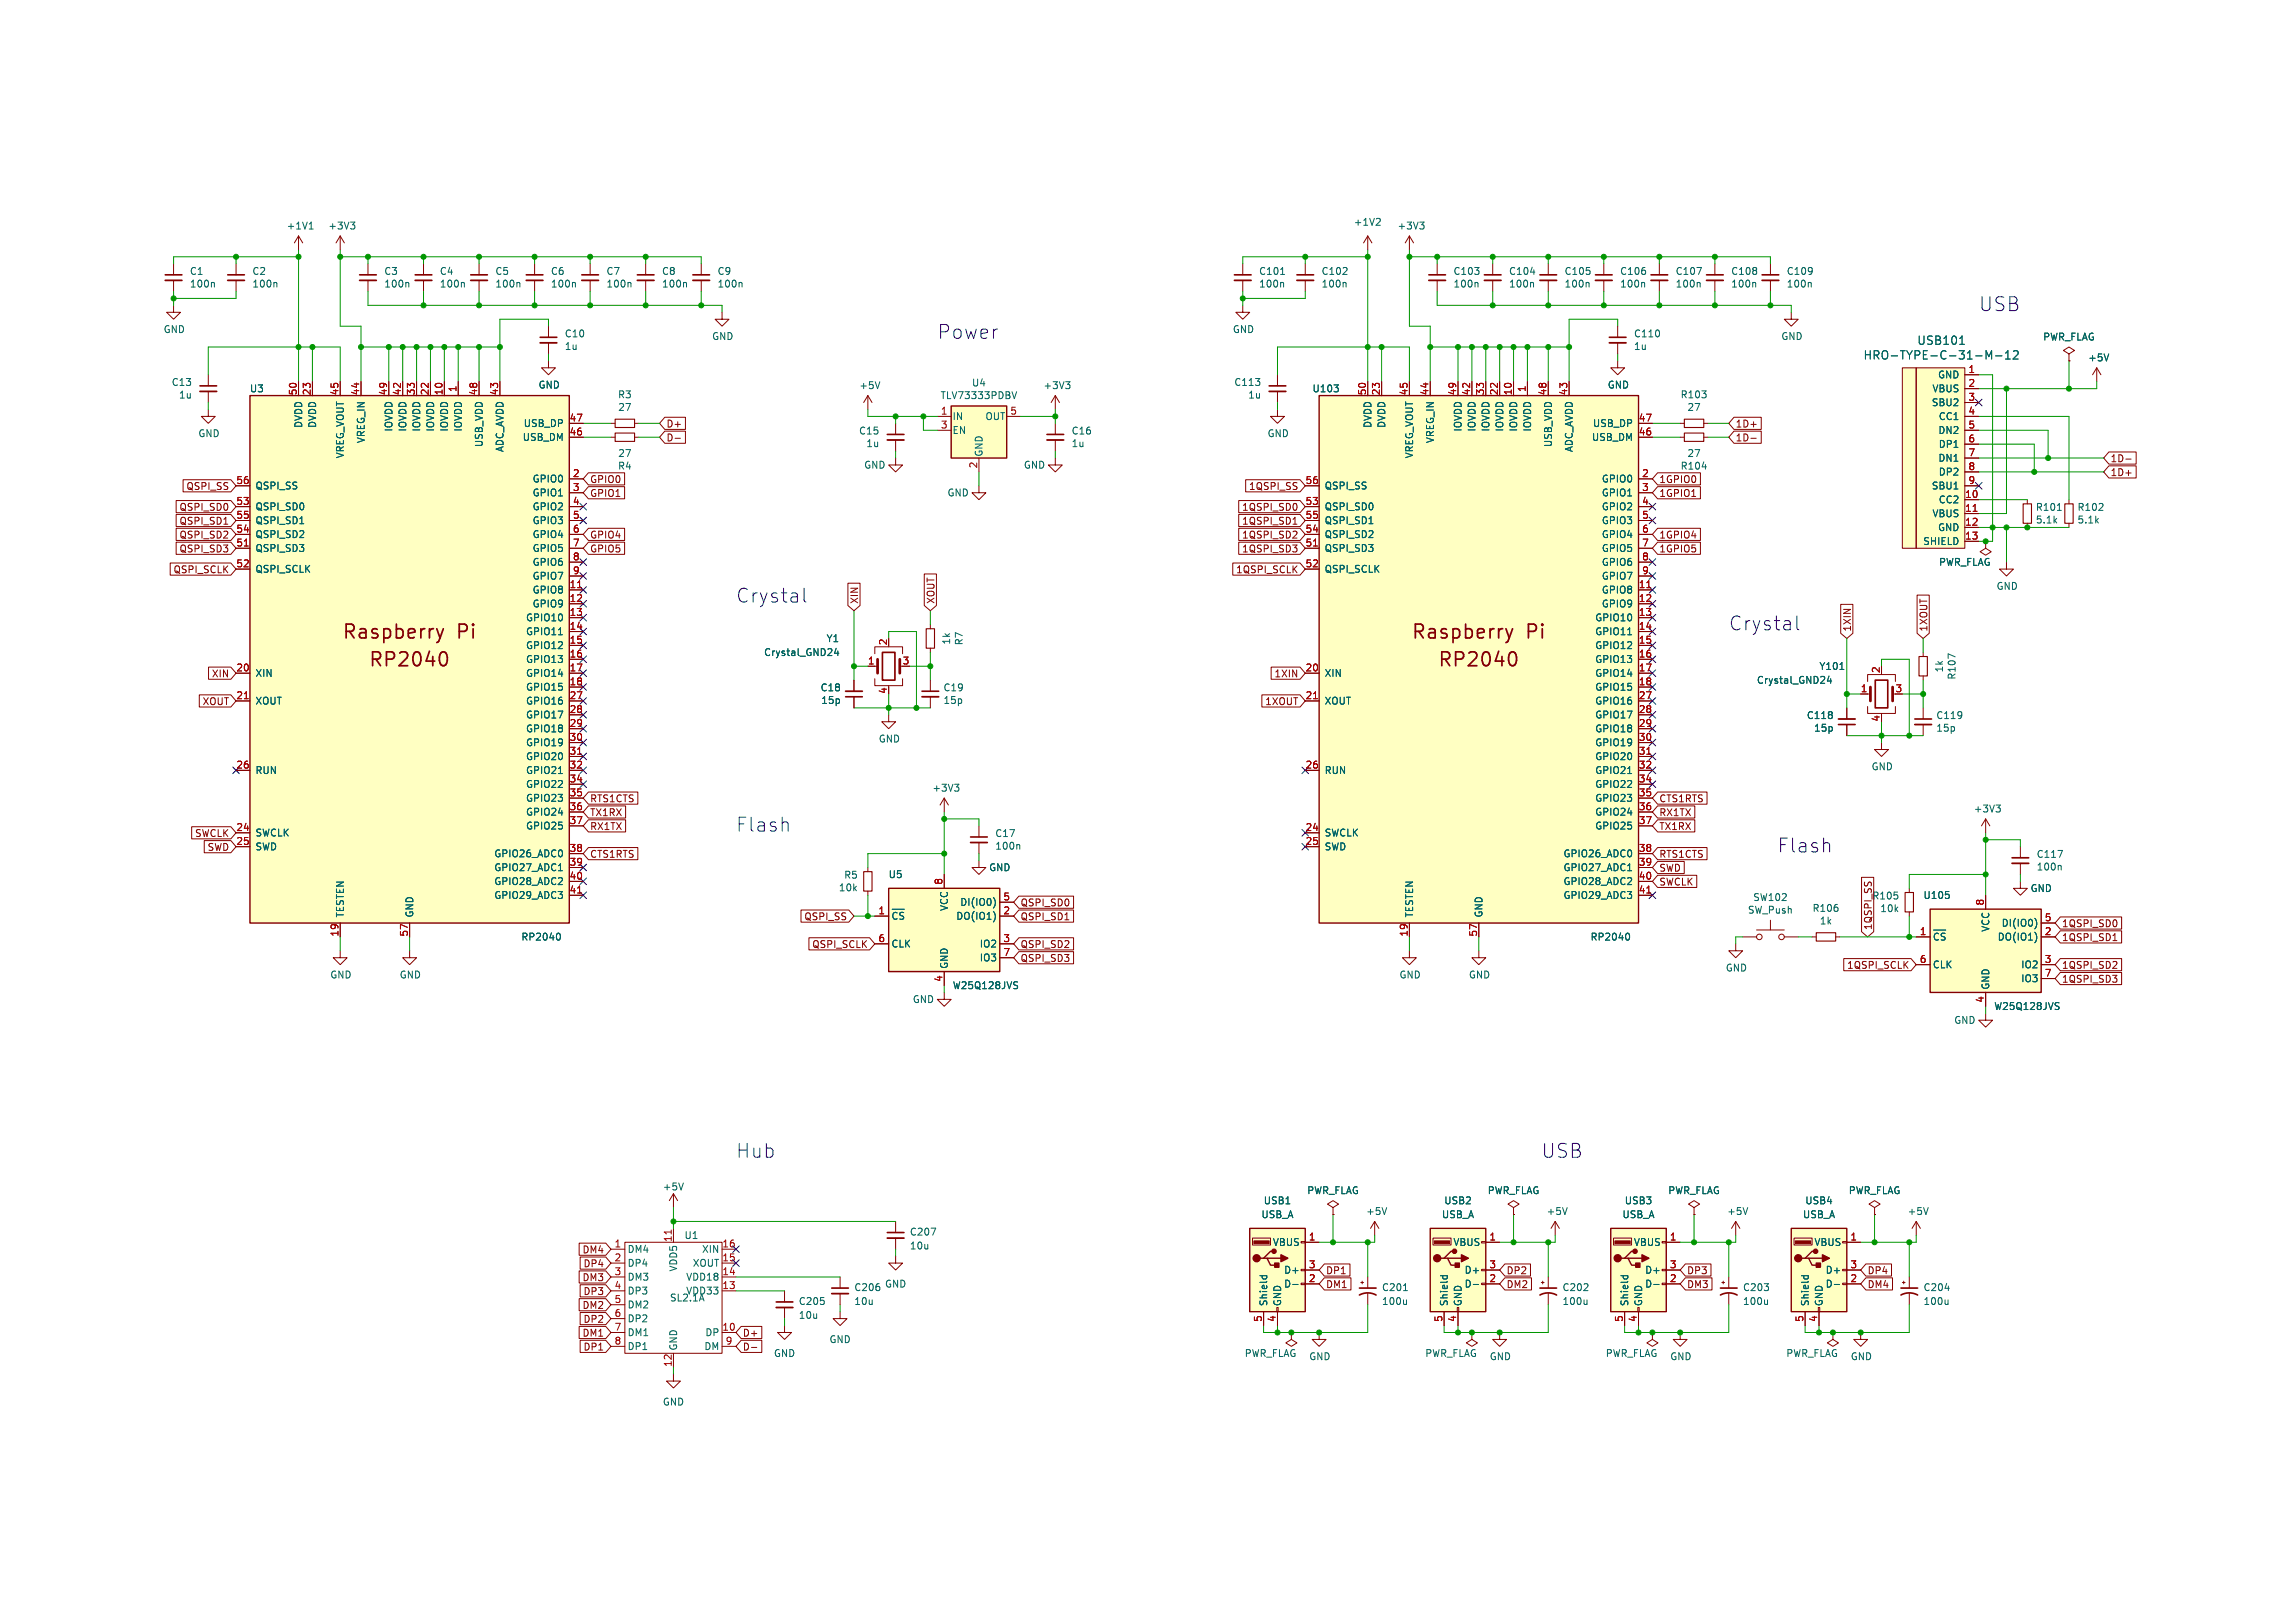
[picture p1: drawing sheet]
<svg xmlns="http://www.w3.org/2000/svg" width="420mm" height="297mm" viewBox="0 0 420 297" stroke-linecap="round" stroke-linejoin="round" font-family="sans-serif">
<defs><g id="words">
<g font-size="3.5" fill="#0000c2">
<text x="361.9" y="57.2">USB</text>
<text x="171.4" y="62.2">Power</text>
<text x="134.6" y="110.5">Crystal</text>
<text x="316.2" y="115.6">Crystal</text>
<text x="134.6" y="152.4">Flash</text>
<text x="325.1" y="156.2">Flash</text>
<text x="134.6" y="212.1">Hub</text>
<text x="281.9" y="212.1">USB</text>
</g>
<g font-size="3.5" fill="#840000">
<text x="62.6" y="117.2">Raspberry</text>
<text x="83.5" y="117.2">Pi</text>
<text x="258.2" y="117.2">Raspberry</text>
<text x="279.1" y="117.2">Pi</text>
<text x="67.4" y="122.3">RP2040</text>
<text x="263" y="122.3">RP2040</text>
</g>
<g font-size="2.1" fill="#006464">
<text x="340.8" y="66">HRO-TYPE-C-31-M-12</text>
<text x="350.7" y="63.3">USB101</text>
</g>
<g font-size="1.8" fill="#006464">
<text x="247.6" y="41.5">+1V2</text>
<text x="52.4" y="42.2">+1V1</text>
<text x="60" y="42.2">+3V3</text>
<text x="255.6" y="42.2">+3V3</text>
<text x="34.7" y="50.5">C1</text>
<text x="34.7" y="52.8">100n</text>
<text x="46.1" y="50.5">C2</text>
<text x="46.1" y="52.8">100n</text>
<text x="70.2" y="50.5">C3</text>
<text x="70.2" y="52.8">100n</text>
<text x="80.4" y="50.5">C4</text>
<text x="80.4" y="52.8">100n</text>
<text x="90.6" y="50.5">C5</text>
<text x="90.6" y="52.8">100n</text>
<text x="100.7" y="50.5">C6</text>
<text x="100.7" y="52.8">100n</text>
<text x="110.9" y="50.5">C7</text>
<text x="110.9" y="52.8">100n</text>
<text x="121" y="50.5">C8</text>
<text x="121" y="52.8">100n</text>
<text x="131.2" y="50.5">C9</text>
<text x="131.2" y="52.8">100n</text>
<text x="230.3" y="50.5">C101</text>
<text x="230.3" y="52.8">100n</text>
<text x="241.7" y="50.5">C102</text>
<text x="241.7" y="52.8">100n</text>
<text x="265.8" y="50.5">C103</text>
<text x="265.8" y="52.8">100n</text>
<text x="276" y="50.5">C104</text>
<text x="276" y="52.8">100n</text>
<text x="286.1" y="50.5">C105</text>
<text x="286.1" y="52.8">100n</text>
<text x="296.3" y="50.5">C106</text>
<text x="296.3" y="52.8">100n</text>
<text x="306.5" y="50.5">C107</text>
<text x="306.5" y="52.8">100n</text>
<text x="316.6" y="50.5">C108</text>
<text x="316.6" y="52.8">100n</text>
<text x="326.8" y="50.5">C109</text>
<text x="326.8" y="52.8">100n</text>
<text x="29.9" y="61.1">GND</text>
<text x="103.3" y="61.9">C10</text>
<text x="103.3" y="64.2">1u</text>
<text x="130.2" y="62.4">GND</text>
<text x="225.5" y="61.1">GND</text>
<text x="298.8" y="61.9">C110</text>
<text x="298.8" y="64.2">1u</text>
<text x="325.8" y="62.4">GND</text>
<text x="373.7" y="62.5">PWR_FLAG</text>
<text x="31.4" y="70.8">C13</text>
<text x="45.7" y="71.9">U3</text>
<text x="98.5" y="71.3">GND</text>
<text x="157.1" y="71.4">+5V</text>
<text x="177.7" y="70.9">U4</text>
<text x="190.8" y="71.4">+3V3</text>
<text x="225.7" y="70.8">C113</text>
<text x="240" y="71.9">U103</text>
<text x="294" y="71.3">GND</text>
<text x="353.4" y="71.9">VBUS</text>
<text x="354.4" y="69.4">GND</text>
<text x="381.9" y="66.3">+5V</text>
<text x="32.7" y="73.1">1u</text>
<text x="113" y="73">R3</text>
<text x="113" y="75.3">27</text>
<text x="172" y="73.2">TLV73333PDBV</text>
<text x="174.2" y="77">IN</text>
<text x="180.1" y="77">OUT</text>
<text x="228.3" y="73.1">1u</text>
<text x="307.4" y="73">R103</text>
<text x="308.6" y="75.3">27</text>
<text x="353.2" y="74.5">SBU2</text>
<text x="354.5" y="77">CC1</text>
<text x="36.2" y="80.1">GND</text>
<text x="55.4" y="78.4" transform="rotate(-90 55.4 78.4)">DVDD</text>
<text x="58" y="78.4" transform="rotate(-90 58 78.4)">DVDD</text>
<text x="63.1" y="84" transform="rotate(-90 63.1 84)">VREG_VOUT</text>
<text x="66.9" y="81.2" transform="rotate(-90 66.9 81.2)">VREG_IN</text>
<text x="71.9" y="79.1" transform="rotate(-90 71.9 79.1)">IOVDD</text>
<text x="74.5" y="79.1" transform="rotate(-90 74.5 79.1)">IOVDD</text>
<text x="77" y="79.1" transform="rotate(-90 77 79.1)">IOVDD</text>
<text x="79.6" y="79.1" transform="rotate(-90 79.6 79.1)">IOVDD</text>
<text x="82.1" y="79.1" transform="rotate(-90 82.1 79.1)">IOVDD</text>
<text x="84.6" y="79.1" transform="rotate(-90 84.6 79.1)">IOVDD</text>
<text x="88.5" y="81.9" transform="rotate(-90 88.5 81.9)">USB_VDD</text>
<text x="92.3" y="82.8" transform="rotate(-90 92.3 82.8)">ADC_AVDD</text>
<text x="95.5" y="80.8">USB_DM</text>
<text x="95.7" y="78.3">USB_DP</text>
<text x="113" y="83.8">27</text>
<text x="157.1" y="79.7">C15</text>
<text x="158.4" y="82">1u</text>
<text x="174.2" y="79.6">EN</text>
<text x="179.9" y="83.6" transform="rotate(-90 179.9 83.6)">GND</text>
<text x="196" y="79.7">C16</text>
<text x="196" y="82">1u</text>
<text x="231.8" y="80.1">GND</text>
<text x="251" y="78.4" transform="rotate(-90 251 78.4)">DVDD</text>
<text x="253.6" y="78.4" transform="rotate(-90 253.6 78.4)">DVDD</text>
<text x="258.6" y="84" transform="rotate(-90 258.6 84)">VREG_VOUT</text>
<text x="262.4" y="81.2" transform="rotate(-90 262.4 81.2)">VREG_IN</text>
<text x="267.5" y="79.1" transform="rotate(-90 267.5 79.1)">IOVDD</text>
<text x="270.1" y="79.1" transform="rotate(-90 270.1 79.1)">IOVDD</text>
<text x="272.6" y="79.1" transform="rotate(-90 272.6 79.1)">IOVDD</text>
<text x="275.1" y="79.1" transform="rotate(-90 275.1 79.1)">IOVDD</text>
<text x="277.7" y="79.1" transform="rotate(-90 277.7 79.1)">IOVDD</text>
<text x="280.2" y="79.1" transform="rotate(-90 280.2 79.1)">IOVDD</text>
<text x="284" y="81.9" transform="rotate(-90 284 81.9)">USB_VDD</text>
<text x="287.8" y="82.8" transform="rotate(-90 287.8 82.8)">ADC_AVDD</text>
<text x="291.1" y="80.8">USB_DM</text>
<text x="291.3" y="78.3">USB_DP</text>
<text x="308.6" y="83.8">27</text>
<text x="354.5" y="79.6">DN2</text>
<text x="354.5" y="82.1">DP1</text>
<text x="46.7" y="89.7">QSPI_SS</text>
<text x="97.3" y="88.5">GPIO0</text>
<text x="113" y="86.1">R4</text>
<text x="158" y="85.9">GND</text>
<text x="187.2" y="85.9">GND</text>
<text x="242.3" y="89.7">QSPI_SS</text>
<text x="292.9" y="88.5">GPIO0</text>
<text x="307.4" y="86.1">R104</text>
<text x="353.2" y="89.7">SBU1</text>
<text x="354.5" y="84.6">DN1</text>
<text x="354.5" y="87.2">DP2</text>
<text x="46.7" y="93.5">QSPI_SD0</text>
<text x="97.3" y="91">GPIO1</text>
<text x="97.3" y="93.5">GPIO2</text>
<text x="173.3" y="91">GND</text>
<text x="242.3" y="93.5">QSPI_SD0</text>
<text x="292.9" y="91">GPIO1</text>
<text x="292.9" y="93.5">GPIO2</text>
<text x="353.4" y="94.8">VBUS</text>
<text x="354.5" y="92.3">CC2</text>
<text x="372.3" y="93.6">R101</text>
<text x="372.3" y="95.9">5.1k</text>
<text x="380" y="93.6">R102</text>
<text x="380" y="95.9">5.1k</text>
<text x="46.7" y="101.2">QSPI_SD3</text>
<text x="46.7" y="98.6">QSPI_SD2</text>
<text x="46.7" y="96.1">QSPI_SD1</text>
<text x="97.3" y="96.1">GPIO3</text>
<text x="97.3" y="98.6">GPIO4</text>
<text x="97.3" y="101.2">GPIO5</text>
<text x="242.3" y="101.2">QSPI_SD3</text>
<text x="242.3" y="98.6">QSPI_SD2</text>
<text x="242.3" y="96.1">QSPI_SD1</text>
<text x="292.9" y="96.1">GPIO3</text>
<text x="292.9" y="98.6">GPIO4</text>
<text x="292.9" y="101.2">GPIO5</text>
<text x="351.7" y="99.9">SHIELD</text>
<text x="354.4" y="97.3">GND</text>
<text x="46.7" y="105">QSPI_SCLK</text>
<text x="97.3" y="103.7">GPIO6</text>
<text x="97.3" y="106.2">GPIO7</text>
<text x="242.3" y="105">QSPI_SCLK</text>
<text x="292.9" y="103.7">GPIO6</text>
<text x="292.9" y="106.2">GPIO7</text>
<text x="354.6" y="103.7">PWR_FLAG</text>
<text x="96.1" y="113.9">GPIO10</text>
<text x="97.3" y="108.8">GPIO8</text>
<text x="97.3" y="111.3">GPIO9</text>
<text x="291.7" y="113.9">GPIO10</text>
<text x="292.9" y="108.8">GPIO8</text>
<text x="292.9" y="111.3">GPIO9</text>
<text x="365.2" y="108.1">GND</text>
<text x="96.1" y="116.4">GPIO11</text>
<text x="96.1" y="118.9">GPIO12</text>
<text x="151.1" y="117.7">Y1</text>
<text x="174" y="118" transform="rotate(-90 174 118)">1k</text>
<text x="176.3" y="118.1" transform="rotate(-90 176.3 118.1)">R7</text>
<text x="291.7" y="116.4">GPIO11</text>
<text x="291.7" y="118.9">GPIO12</text>
<text x="46.7" y="124">XIN</text>
<text x="96.1" y="121.5">GPIO13</text>
<text x="96.1" y="124">GPIO14</text>
<text x="139.7" y="120.2">Crystal_GND24</text>
<text x="242.3" y="124">XIN</text>
<text x="291.7" y="121.5">GPIO13</text>
<text x="291.7" y="124">GPIO14</text>
<text x="321.3" y="125.3">Crystal_GND24</text>
<text x="332.7" y="122.7">Y101</text>
<text x="355.6" y="123.1" transform="rotate(-90 355.6 123.1)">1k</text>
<text x="357.9" y="124.4" transform="rotate(-90 357.9 124.4)">R107</text>
<text x="46.7" y="129.1">XOUT</text>
<text x="96.1" y="126.6">GPIO15</text>
<text x="96.1" y="129.1">GPIO16</text>
<text x="96.1" y="131.6">GPIO17</text>
<text x="150" y="126.7">C18</text>
<text x="150.2" y="129">15p</text>
<text x="172.5" y="126.7">C19</text>
<text x="172.5" y="129">15p</text>
<text x="242.3" y="129.1">XOUT</text>
<text x="291.7" y="126.6">GPIO15</text>
<text x="291.7" y="129.1">GPIO16</text>
<text x="291.7" y="131.6">GPIO17</text>
<text x="330.4" y="131.7">C118</text>
<text x="354.1" y="131.7">C119</text>
<text x="96.1" y="134.2">GPIO18</text>
<text x="96.1" y="136.7">GPIO19</text>
<text x="160.7" y="136">GND</text>
<text x="291.7" y="134.2">GPIO18</text>
<text x="291.7" y="136.7">GPIO19</text>
<text x="331.8" y="134">15p</text>
<text x="354.1" y="134">15p</text>
<text x="46.7" y="141.8">RUN</text>
<text x="96.1" y="139.3">GPIO20</text>
<text x="96.1" y="141.8">GPIO21</text>
<text x="242.3" y="141.8">RUN</text>
<text x="291.7" y="139.3">GPIO20</text>
<text x="291.7" y="141.8">GPIO21</text>
<text x="342.3" y="141.1">GND</text>
<text x="96.1" y="144.3">GPIO22</text>
<text x="96.1" y="146.9">GPIO23</text>
<text x="96.1" y="149.4">GPIO24</text>
<text x="170.5" y="145">+3V3</text>
<text x="291.7" y="144.3">GPIO22</text>
<text x="291.7" y="146.9">GPIO23</text>
<text x="291.7" y="149.4">GPIO24</text>
<text x="361" y="148.8">+3V3</text>
<text x="46.7" y="153.2">SWCLK</text>
<text x="46.7" y="155.8">SWD</text>
<text x="96.1" y="152">GPIO25</text>
<text x="182" y="153.3">C17</text>
<text x="182" y="155.6">100n</text>
<text x="242.3" y="153.2">SWCLK</text>
<text x="242.3" y="155.8">SWD</text>
<text x="291.7" y="152">GPIO25</text>
<text x="90.3" y="157">GPIO26_ADC0</text>
<text x="90.3" y="159.6">GPIO27_ADC1</text>
<text x="154.4" y="160.9">R5</text>
<text x="162.5" y="160.8">U5</text>
<text x="180.9" y="159.6">GND</text>
<text x="285.9" y="157">GPIO26_ADC0</text>
<text x="285.9" y="159.6">GPIO27_ADC1</text>
<text x="372.5" y="157.1">C117</text>
<text x="372.5" y="159.4">100n</text>
<text x="63.1" y="167.9" transform="rotate(-90 63.1 167.9)">TESTEN</text>
<text x="75.8" y="167.9" transform="rotate(-90 75.8 167.9)">GND</text>
<text x="90.3" y="162.1">GPIO28_ADC2</text>
<text x="90.3" y="164.7">GPIO29_ADC3</text>
<text x="153.4" y="163.3">10k</text>
<text x="173.5" y="166.8" transform="rotate(-90 173.5 166.8)">VCC</text>
<text x="175.5" y="165.9">DI(IO0)</text>
<text x="258.6" y="167.9" transform="rotate(-90 258.6 167.9)">TESTEN</text>
<text x="271.3" y="167.9" transform="rotate(-90 271.3 167.9)">GND</text>
<text x="285.9" y="162.1">GPIO28_ADC2</text>
<text x="285.9" y="164.7">GPIO29_ADC3</text>
<text x="319.7" y="167.3">SW_Push</text>
<text x="320.6" y="165">SW102</text>
<text x="331.5" y="167">R106</text>
<text x="343.9" y="167.1">10k</text>
<text x="351.8" y="164.7">U105</text>
<text x="371.4" y="163.4">GND</text>
<text x="95.3" y="172.3">RP2040</text>
<text x="163.1" y="169.1">~{CS}</text>
<text x="163.1" y="173.5">CLK</text>
<text x="174.8" y="168.5">DO(IO1)</text>
<text x="179.1" y="173.5">IO2</text>
<text x="290.9" y="172.3">RP2040</text>
<text x="332.8" y="169.3">1k</text>
<text x="353.6" y="172.9">~{CS}</text>
<text x="364" y="170.6" transform="rotate(-90 364 170.6)">VCC</text>
<text x="365.3" y="172.3">DO(IO1)</text>
<text x="366" y="169.7">DI(IO0)</text>
<text x="60.4" y="179.2">GND</text>
<text x="73.1" y="179.2">GND</text>
<text x="173.5" y="177.3" transform="rotate(-90 173.5 177.3)">GND</text>
<text x="179.1" y="176.1">IO3</text>
<text x="255.9" y="179.2">GND</text>
<text x="268.6" y="179.2">GND</text>
<text x="315.6" y="177.9">GND</text>
<text x="353.6" y="177.4">CLK</text>
<text x="369.6" y="177.4">IO2</text>
<text x="369.6" y="179.9">IO3</text>
<text x="166.9" y="183.7">GND</text>
<text x="174.2" y="181.2">W25Q128JVS</text>
<text x="364" y="181.1" transform="rotate(-90 364 181.1)">GND</text>
<text x="364.7" y="185">W25Q128JVS</text>
<text x="357.4" y="187.5">GND</text>
<text x="121.2" y="218">+5V</text>
<text x="231.1" y="220.5">USB1</text>
<text x="239.1" y="218.7">PWR_FLAG</text>
<text x="264.1" y="220.5">USB2</text>
<text x="272.1" y="218.7">PWR_FLAG</text>
<text x="297.1" y="220.5">USB3</text>
<text x="305.1" y="218.7">PWR_FLAG</text>
<text x="330.2" y="220.5">USB4</text>
<text x="338.1" y="218.7">PWR_FLAG</text>
<text x="125.2" y="226.9">U1</text>
<text x="166.4" y="226.3">C207</text>
<text x="230.7" y="223.1">USB_A</text>
<text x="249.8" y="222.5">+5V</text>
<text x="263.7" y="223.1">USB_A</text>
<text x="282.9" y="222.5">+5V</text>
<text x="296.7" y="223.1">USB_A</text>
<text x="315.9" y="222.5">+5V</text>
<text x="329.7" y="223.1">USB_A</text>
<text x="348.9" y="222.5">+5V</text>
<text x="114.8" y="229.4">DM4</text>
<text x="114.8" y="232">DP4</text>
<text x="124" y="232.8" transform="rotate(-90 124 232.8)">VDD5</text>
<text x="126.6" y="232">XOUT</text>
<text x="128.3" y="229.4">XIN</text>
<text x="166.4" y="228.8">10u</text>
<text x="232.7" y="228.2">VBUS</text>
<text x="234.8" y="233.2">D+</text>
<text x="265.7" y="228.2">VBUS</text>
<text x="267.8" y="233.2">D+</text>
<text x="298.8" y="228.2">VBUS</text>
<text x="300.8" y="233.2">D+</text>
<text x="331.8" y="228.2">VBUS</text>
<text x="333.8" y="233.2">D+</text>
<text x="114.8" y="234.5">DM3</text>
<text x="114.8" y="237">DP3</text>
<text x="114.8" y="239.6">DM2</text>
<text x="122.5" y="238.3">SL2.1A</text>
<text x="125.4" y="237">VDD33</text>
<text x="125.4" y="234.5">VDD18</text>
<text x="146.1" y="239">C205</text>
<text x="156.2" y="236.4">C206</text>
<text x="156.2" y="239">10u</text>
<text x="161.8" y="235.8">GND</text>
<text x="232" y="239" transform="rotate(-90 232 239)">Shield</text>
<text x="234.5" y="239" transform="rotate(-90 234.5 239)">GND</text>
<text x="234.8" y="235.8">D-</text>
<text x="252.7" y="236.4">C201</text>
<text x="252.7" y="239">100u</text>
<text x="265" y="239" transform="rotate(-90 265 239)">Shield</text>
<text x="267.5" y="239" transform="rotate(-90 267.5 239)">GND</text>
<text x="267.8" y="235.8">D-</text>
<text x="285.8" y="236.4">C202</text>
<text x="285.8" y="239">100u</text>
<text x="298" y="239" transform="rotate(-90 298 239)">Shield</text>
<text x="300.5" y="239" transform="rotate(-90 300.5 239)">GND</text>
<text x="300.8" y="235.8">D-</text>
<text x="318.8" y="236.4">C203</text>
<text x="318.8" y="239">100u</text>
<text x="331" y="239" transform="rotate(-90 331 239)">Shield</text>
<text x="333.6" y="239" transform="rotate(-90 333.6 239)">GND</text>
<text x="333.8" y="235.8">D-</text>
<text x="351.8" y="236.4">C204</text>
<text x="351.8" y="239">100u</text>
<text x="114.8" y="242.1">DP2</text>
<text x="114.8" y="244.7">DM1</text>
<text x="128.9" y="244.7">DP</text>
<text x="146.1" y="241.5">10u</text>
<text x="151.7" y="245.9">GND</text>
<text x="114.8" y="247.2">DP1</text>
<text x="124" y="247.1" transform="rotate(-90 124 247.1)">GND</text>
<text x="128.7" y="247.2">DM</text>
<text x="141.5" y="248.5">GND</text>
<text x="227.6" y="248.5">PWR_FLAG</text>
<text x="239.4" y="249.1">GND</text>
<text x="260.6" y="248.5">PWR_FLAG</text>
<text x="272.4" y="249.1">GND</text>
<text x="293.7" y="248.5">PWR_FLAG</text>
<text x="305.5" y="249.1">GND</text>
<text x="326.7" y="248.5">PWR_FLAG</text>
<text x="338.5" y="249.1">GND</text>
<text x="121.2" y="257.4">GND</text>
</g>
<g font-size="1.8" fill="#a90000">
<text x="83.6" y="71.8" transform="rotate(-90 83.6 71.8)">1</text>
<text x="279.1" y="71.8" transform="rotate(-90 279.1 71.8)">1</text>
<text x="360" y="68.3">1</text>
<text x="360" y="70.9">2</text>
<text x="54.4" y="72.4" transform="rotate(-90 54.4 72.4)">50</text>
<text x="56.9" y="72.4" transform="rotate(-90 56.9 72.4)">23</text>
<text x="62" y="72.4" transform="rotate(-90 62 72.4)">45</text>
<text x="65.8" y="72.4" transform="rotate(-90 65.8 72.4)">44</text>
<text x="70.9" y="72.4" transform="rotate(-90 70.9 72.4)">49</text>
<text x="73.4" y="72.4" transform="rotate(-90 73.4 72.4)">42</text>
<text x="75.9" y="72.4" transform="rotate(-90 75.9 72.4)">33</text>
<text x="78.5" y="72.4" transform="rotate(-90 78.5 72.4)">22</text>
<text x="81" y="72.4" transform="rotate(-90 81 72.4)">10</text>
<text x="87.4" y="72.4" transform="rotate(-90 87.4 72.4)">48</text>
<text x="91.2" y="72.4" transform="rotate(-90 91.2 72.4)">43</text>
<text x="104.1" y="77.2">47</text>
<text x="172.1" y="75.9">1</text>
<text x="184.8" y="75.9">5</text>
<text x="249.9" y="72.4" transform="rotate(-90 249.9 72.4)">50</text>
<text x="252.5" y="72.4" transform="rotate(-90 252.5 72.4)">23</text>
<text x="257.6" y="72.4" transform="rotate(-90 257.6 72.4)">45</text>
<text x="261.4" y="72.4" transform="rotate(-90 261.4 72.4)">44</text>
<text x="266.4" y="72.4" transform="rotate(-90 266.4 72.4)">49</text>
<text x="269" y="72.4" transform="rotate(-90 269 72.4)">42</text>
<text x="271.5" y="72.4" transform="rotate(-90 271.5 72.4)">33</text>
<text x="274.1" y="72.4" transform="rotate(-90 274.1 72.4)">22</text>
<text x="276.6" y="72.4" transform="rotate(-90 276.6 72.4)">10</text>
<text x="283" y="72.4" transform="rotate(-90 283 72.4)">48</text>
<text x="286.8" y="72.4" transform="rotate(-90 286.8 72.4)">43</text>
<text x="299.7" y="77.2">47</text>
<text x="360" y="73.4">3</text>
<text x="360" y="75.9">4</text>
<text x="104.1" y="79.8">46</text>
<text x="172.1" y="78.5">3</text>
<text x="299.7" y="79.8">46</text>
<text x="360" y="78.5">5</text>
<text x="360" y="81">6</text>
<text x="360" y="83.6">7</text>
<text x="43.2" y="88.6">56</text>
<text x="104.7" y="87.4">2</text>
<text x="104.7" y="89.9">3</text>
<text x="178.8" y="85.8" transform="rotate(-90 178.8 85.8)">2</text>
<text x="238.8" y="88.6">56</text>
<text x="300.3" y="87.4">2</text>
<text x="300.3" y="89.9">3</text>
<text x="360" y="86.1">8</text>
<text x="360" y="88.6">9</text>
<text x="43.2" y="92.5">53</text>
<text x="43.2" y="95">55</text>
<text x="104.7" y="92.5">4</text>
<text x="104.7" y="95">5</text>
<text x="238.8" y="92.5">53</text>
<text x="238.8" y="95">55</text>
<text x="300.3" y="92.5">4</text>
<text x="300.3" y="95">5</text>
<text x="359.4" y="91.2">10</text>
<text x="359.4" y="93.7">11</text>
<text x="43.2" y="100.1">51</text>
<text x="43.2" y="97.5">54</text>
<text x="104.7" y="97.5">6</text>
<text x="104.7" y="100.1">7</text>
<text x="238.8" y="100.1">51</text>
<text x="238.8" y="97.5">54</text>
<text x="300.3" y="97.5">6</text>
<text x="300.3" y="100.1">7</text>
<text x="359.4" y="96.3">12</text>
<text x="359.4" y="98.8">13</text>
<text x="43.2" y="103.9">52</text>
<text x="104.1" y="107.7">11</text>
<text x="104.7" y="102.6">8</text>
<text x="104.7" y="105.2">9</text>
<text x="238.8" y="103.9">52</text>
<text x="299.7" y="107.7">11</text>
<text x="300.3" y="102.6">8</text>
<text x="300.3" y="105.2">9</text>
<text x="104.1" y="110.2">12</text>
<text x="104.1" y="112.8">13</text>
<text x="299.7" y="110.2">12</text>
<text x="299.7" y="112.8">13</text>
<text x="104.1" y="115.3">14</text>
<text x="104.1" y="117.9">15</text>
<text x="162.3" y="118.1" transform="rotate(-90 162.3 118.1)">2</text>
<text x="299.7" y="115.3">14</text>
<text x="299.7" y="117.9">15</text>
<text x="43.2" y="122.9">20</text>
<text x="104.1" y="120.4">16</text>
<text x="104.1" y="122.9">17</text>
<text x="104.1" y="125.5">18</text>
<text x="158.7" y="121.7">1</text>
<text x="165.1" y="121.7">3</text>
<text x="238.8" y="122.9">20</text>
<text x="299.7" y="120.4">16</text>
<text x="299.7" y="122.9">17</text>
<text x="299.7" y="125.5">18</text>
<text x="343.9" y="123.2" transform="rotate(-90 343.9 123.2)">2</text>
<text x="43.2" y="128">21</text>
<text x="104.1" y="128">27</text>
<text x="104.1" y="130.6">28</text>
<text x="162.3" y="127" transform="rotate(-90 162.3 127)">4</text>
<text x="238.8" y="128">21</text>
<text x="299.7" y="128">27</text>
<text x="299.7" y="130.6">28</text>
<text x="340.3" y="126.7">1</text>
<text x="346.7" y="126.7">3</text>
<text x="104.1" y="133.1">29</text>
<text x="104.1" y="135.6">30</text>
<text x="299.7" y="133.1">29</text>
<text x="299.7" y="135.6">30</text>
<text x="343.9" y="132.1" transform="rotate(-90 343.9 132.1)">4</text>
<text x="43.2" y="140.7">26</text>
<text x="104.1" y="138.2">31</text>
<text x="104.1" y="140.7">32</text>
<text x="104.1" y="143.3">34</text>
<text x="238.8" y="140.7">26</text>
<text x="299.7" y="138.2">31</text>
<text x="299.7" y="140.7">32</text>
<text x="299.7" y="143.3">34</text>
<text x="104.1" y="145.8">35</text>
<text x="104.1" y="148.3">36</text>
<text x="299.7" y="145.8">35</text>
<text x="299.7" y="148.3">36</text>
<text x="43.2" y="152.1">24</text>
<text x="43.2" y="154.7">25</text>
<text x="104.1" y="150.9">37</text>
<text x="104.1" y="156">38</text>
<text x="238.8" y="152.1">24</text>
<text x="238.8" y="154.7">25</text>
<text x="299.7" y="150.9">37</text>
<text x="299.7" y="156">38</text>
<text x="104.1" y="158.5">39</text>
<text x="104.1" y="161">40</text>
<text x="172.5" y="162" transform="rotate(-90 172.5 162)">8</text>
<text x="299.7" y="158.5">39</text>
<text x="299.7" y="161">40</text>
<text x="104.1" y="163.6">41</text>
<text x="160.6" y="167.4">1</text>
<text x="183.5" y="167.4">2</text>
<text x="183.5" y="164.8">5</text>
<text x="299.7" y="163.6">41</text>
<text x="363" y="165.8" transform="rotate(-90 363 165.8)">8</text>
<text x="62" y="171.5" transform="rotate(-90 62 171.5)">19</text>
<text x="74.7" y="171.5" transform="rotate(-90 74.7 171.5)">57</text>
<text x="160.6" y="172.5">6</text>
<text x="183.5" y="172.5">3</text>
<text x="257.6" y="171.5" transform="rotate(-90 257.6 171.5)">19</text>
<text x="270.3" y="171.5" transform="rotate(-90 270.3 171.5)">57</text>
<text x="351.1" y="171.2">1</text>
<text x="374" y="171.2">2</text>
<text x="374" y="168.7">5</text>
<text x="172.5" y="179.7" transform="rotate(-90 172.5 179.7)">4</text>
<text x="183.5" y="175">7</text>
<text x="351.1" y="176.3">6</text>
<text x="374" y="176.3">3</text>
<text x="374" y="178.8">7</text>
<text x="363" y="183.5" transform="rotate(-90 363 183.5)">4</text>
<text x="122.9" y="227.3" transform="rotate(-90 122.9 227.3)">11</text>
<text x="239.4" y="227.1">1</text>
<text x="272.4" y="227.1">1</text>
<text x="305.4" y="227.1">1</text>
<text x="338.4" y="227.1">1</text>
<text x="112.4" y="228.3">1</text>
<text x="112.4" y="230.9">2</text>
<text x="112.4" y="233.4">3</text>
<text x="132.1" y="233.4">14</text>
<text x="132.1" y="230.9">15</text>
<text x="132.1" y="228.3">16</text>
<text x="239.4" y="232.2">3</text>
<text x="272.4" y="232.2">3</text>
<text x="305.4" y="232.2">3</text>
<text x="338.4" y="232.2">3</text>
<text x="112.4" y="236">4</text>
<text x="112.4" y="238.5">5</text>
<text x="132.1" y="236">13</text>
<text x="239.4" y="234.7">2</text>
<text x="272.4" y="234.7">2</text>
<text x="305.4" y="234.7">2</text>
<text x="338.4" y="234.7">2</text>
<text x="112.4" y="241">6</text>
<text x="112.4" y="243.6">7</text>
<text x="132.1" y="243.6">10</text>
<text x="230.9" y="242" transform="rotate(-90 230.9 242)">5</text>
<text x="233.4" y="242" transform="rotate(-90 233.4 242)">4</text>
<text x="263.9" y="242" transform="rotate(-90 263.9 242)">5</text>
<text x="266.4" y="242" transform="rotate(-90 266.4 242)">4</text>
<text x="296.9" y="242" transform="rotate(-90 296.9 242)">5</text>
<text x="299.5" y="242" transform="rotate(-90 299.5 242)">4</text>
<text x="329.9" y="242" transform="rotate(-90 329.9 242)">5</text>
<text x="332.5" y="242" transform="rotate(-90 332.5 242)">4</text>
<text x="112.4" y="246.1">8</text>
<text x="122.9" y="250.2" transform="rotate(-90 122.9 250.2)">12</text>
<text x="132.7" y="246.1">9</text>
</g>
<g font-size="1.8" fill="#840000">
<text x="121.9" y="80.9">D-</text>
<text x="121.9" y="78.4">D+</text>
<text x="317.5" y="78.4">1D+</text>
<text x="317.5" y="80.9">1D-</text>
<text x="34" y="89.8">QSPI_SS</text>
<text x="107.9" y="88.5">GPIO0</text>
<text x="228.4" y="89.8">1QSPI_SS</text>
<text x="303.5" y="88.5">1GPIO0</text>
<text x="386.1" y="84.7">1D-</text>
<text x="386.1" y="87.3">1D+</text>
<text x="32.7" y="93.6">QSPI_SD0</text>
<text x="107.9" y="91.1">GPIO1</text>
<text x="227.1" y="93.6">1QSPI_SD0</text>
<text x="303.5" y="91.1">1GPIO1</text>
<text x="32.7" y="98.7">QSPI_SD2</text>
<text x="32.7" y="101.2">QSPI_SD3</text>
<text x="32.7" y="96.2">QSPI_SD1</text>
<text x="107.9" y="98.7">GPIO4</text>
<text x="107.9" y="101.2">GPIO5</text>
<text x="227.1" y="101.2">1QSPI_SD3</text>
<text x="227.1" y="96.2">1QSPI_SD1</text>
<text x="227.1" y="98.7">1QSPI_SD2</text>
<text x="303.5" y="98.7">1GPIO4</text>
<text x="303.5" y="101.2">1GPIO5</text>
<text x="31.6" y="105.1">QSPI_SCLK</text>
<text x="226" y="105.1">1QSPI_SCLK</text>
<text x="157.1" y="110.5" transform="rotate(-90 157.1 110.5)">XIN</text>
<text x="171.1" y="110.5" transform="rotate(-90 171.1 110.5)">XOUT</text>
<text x="338.7" y="115.6" transform="rotate(-90 338.7 115.6)">1XIN</text>
<text x="352.7" y="115.6" transform="rotate(-90 352.7 115.6)">1XOUT</text>
<text x="38.6" y="124.1">XIN</text>
<text x="233" y="124.1">1XIN</text>
<text x="36.9" y="129.2">XOUT</text>
<text x="231.3" y="129.2">1XOUT</text>
<text x="107.9" y="149.5">TX1RX</text>
<text x="107.9" y="147">RTS1CTS</text>
<text x="303.5" y="147">CTS1RTS</text>
<text x="303.5" y="149.5">RX1TX</text>
<text x="35.6" y="153.3">SWCLK</text>
<text x="37.9" y="155.9">SWD</text>
<text x="107.9" y="152">RX1TX</text>
<text x="303.5" y="152">TX1RX</text>
<text x="107.9" y="157.1">CTS1RTS</text>
<text x="303.5" y="157.1">RTS1CTS</text>
<text x="303.5" y="159.7">SWD</text>
<text x="186.7" y="166">QSPI_SD0</text>
<text x="303.5" y="162.2">SWCLK</text>
<text x="342.4" y="164.8">R105</text>
<text x="147" y="168.6">QSPI_SS</text>
<text x="148.5" y="173.6">QSPI_SCLK</text>
<text x="186.7" y="168.6">QSPI_SD1</text>
<text x="186.7" y="173.6">QSPI_SD2</text>
<text x="342.5" y="170.2" transform="rotate(-90 342.5 170.2)">1QSPI_SS</text>
<text x="377.2" y="172.4">1QSPI_SD1</text>
<text x="377.2" y="169.8">1QSPI_SD0</text>
<text x="186.7" y="176.2">QSPI_SD3</text>
<text x="337.8" y="177.4">1QSPI_SCLK</text>
<text x="377.2" y="177.4">1QSPI_SD2</text>
<text x="377.2" y="180">1QSPI_SD3</text>
<text x="106.4" y="229.5">DM4</text>
<text x="106.6" y="232.1">DP4</text>
<text x="242.6" y="233.3">DP1</text>
<text x="275.6" y="233.3">DP2</text>
<text x="308.6" y="233.3">DP3</text>
<text x="341.6" y="233.3">DP4</text>
<text x="106.4" y="234.6">DM3</text>
<text x="106.4" y="239.7">DM2</text>
<text x="106.6" y="237.1">DP3</text>
<text x="242.6" y="235.9">DM1</text>
<text x="275.6" y="235.9">DM2</text>
<text x="308.6" y="235.9">DM3</text>
<text x="341.6" y="235.9">DM4</text>
<text x="106.4" y="244.8">DM1</text>
<text x="106.6" y="242.2">DP2</text>
<text x="135.9" y="244.8">D+</text>
<text x="106.6" y="247.3">DP1</text>
<text x="135.9" y="247.3">D-</text>
</g>
</g></defs>
<g fill="none" stroke="#840000" stroke-width=".33">
<path d="M30.2 51.3h3.1M41.7 51.3h3M65.8 51.3h3M75.9 51.3h3.1M86.1 51.3h3.1M96.3 51.3h3M106.4 51.3h3.1M116.6 51.3h3M126.7 51.3h3.1M225.8 51.3h3.1M237.2 51.3h3.1M261.4 51.3h3"/>
<path d="M271.5 51.3h3.1M281.7 51.3h3M291.8 51.3h3.1M302 51.3h3.1M312.2 51.3h3M322.3 51.3h3.1M36.6 71.6h3M98.8 62.7h3.1M232.2 71.6h3M294.4 62.7h3M162.3 80.5h3.1M191.5 80.5h3.1"/>
<path d="M154.7 126.5h3M168.7 127.5h3M336.3 131.6h3M350.3 132.6h3M177.5 154.2h3.1M368 158h3.1M142 239.3h3M152.1 236.7h3.1M162.3 226.6h3.1"/>
</g>
<g fill="none" stroke="#840000" stroke-width=".3">
<path d="M30.2 50.3h3.1M41.7 50.3h3M65.8 50.3h3M75.9 50.3h3.1M86.1 50.3h3.1M96.3 50.3h3M106.4 50.3h3.1M116.6 50.3h3M126.7 50.3h3.1M225.8 50.3h3.1M237.2 50.3h3.1M261.4 50.3h3"/>
<path d="M271.5 50.3h3.1M281.7 50.3h3M291.8 50.3h3.1M302 50.3h3.1M312.2 50.3h3M322.3 50.3h3.1M36.6 70.6h3M98.8 61.7h3.1M162.3 79.5h3.1M191.5 79.5h3.1M232.2 70.6h3M294.4 61.7h3"/>
<path d="M161.4 119.4h2.3v5.1h-2.3zM154.7 127.5h3M168.7 126.5h3M336.3 132.6h3M343 124.5h2.3v5h-2.3zM350.3 131.6h3M177.5 153.2h3.1M368 157h3.1M142 238.3h3M152.1 235.7h3.1M162.3 225.6h3.1M248.7 237a3.2 3.2 0 0 1 3 0"/>
<path d="M248.7 235.7h3M281.7 237a3.2 3.2 0 0 1 3 0M281.7 235.7h3M314.7 237a3.2 3.2 0 0 1 3.1 0M314.7 235.7h3.1M347.7 237a3.2 3.2 0 0 1 3.1 0M347.7 235.7h3.1"/>
</g>
<g fill="none" stroke="#840000" stroke-width=".18">
<path d="M31.7 55.9v1.3h1.3l-1.3 1.2-1.2-1.2h1.2M31.7 48.3v2M31.7 51.3v2M43.2 48.3v2M43.2 51.3v2M54.6 43.2l-.8 1.3M54.6 43.2v2.5M54.6 43.2l.8 1.3M62.2 43.2l-.7 1.3M62.2 43.2v2.5M62.2 43.2l.8 1.3M67.3 48.3v2"/>
<path d="M67.3 51.3v2M77.5 48.3v2M77.5 51.3v2M87.6 48.3v2M87.6 51.3v2M97.8 48.3v2M97.8 51.3v2M100.3 59.7v2M107.9 48.3v2M107.9 51.3v2M118.1 48.3v2M118.1 51.3v2"/>
<path d="M128.3 48.3v2M128.3 51.3v2M132.1 57.2v1.2h1.2l-1.2 1.3-1.3-1.3h1.3M227.3 55.9v1.3h1.3l-1.3 1.2-1.2-1.2h1.2M227.3 48.3v2M227.3 51.3v2M238.8 48.3v2M238.8 51.3v2M250.2 43.2l-.8 1.3M250.2 43.2v2.5M250.2 43.2l.8 1.3M257.8 43.2l-.8 1.3"/>
<path d="M257.8 43.2v2.5M257.8 43.2l.8 1.3M262.9 48.3v2M262.9 51.3v2M273 48.3v2M273 51.3v2M283.2 48.3v2M283.2 51.3v2M293.4 48.3v2M293.4 51.3v2M295.9 59.7v2M303.5 48.3v2"/>
<path d="M303.5 51.3v2M313.7 48.3v2M313.7 51.3v2M323.8 48.3v2M323.8 51.3v2M327.7 57.2v1.2h1.2l-1.2 1.3-1.3-1.3h1.3M38.1 74.9v1.3h1.3l-1.3 1.3-1.3-1.3h1.3M38.1 68.6v2M38.1 71.6v2.1M54.6 69.9v2.5M57.1 69.9v2.5M62.2 69.9v2.5"/>
<path d="M66 69.9v2.5M71.1 69.9v2.5M73.7 69.9v2.5M76.2 69.9v2.5M78.7 69.9v2.5M81.3 69.9v2.5M83.8 69.9v2.5M87.6 69.9v2.5M91.4 69.9v2.5M100.3 66v1.3h1.3l-1.3 1.3-1.2-1.3h1.2M100.3 62.7v2.1M104.1 77.5h2.6"/>
<path d="M111.8 77.5h.7M116.1 77.5h.7M121.6 78.9h3.8v2.2h-3.8l-1-1.1zM121.6 76.4h3.8v2.2h-3.8l-1-1.1zM158.7 72.4v2.5M158.7 72.4l-.7 1.3M158.7 72.4l.8 1.3M163.8 77.5v2M171.4 76.2h2.6M171.4 78.7h2.6M184.1 76.2h2.6M193 72.4l-.7 1.3"/>
<path d="M193 72.4v2.5M193 77.5v2M193 72.4l.8 1.3M233.7 74.9v1.3h1.2l-1.2 1.3-1.3-1.3h1.3M233.7 68.6v2M233.7 71.6v2.1M250.2 69.9v2.5M252.7 69.9v2.5M257.8 69.9v2.5M261.6 69.9v2.5M266.7 69.9v2.5M269.2 69.9v2.5"/>
<path d="M271.8 69.9v2.5M274.3 69.9v2.5M276.9 69.9v2.5M279.4 69.9v2.5M283.2 69.9v2.5M287 69.9v2.5M295.9 66v1.3h1.3l-1.3 1.3-1.3-1.3h1.3M295.9 62.7v2.1M299.7 77.5h2.6M307.3 77.5h.8M311.7 77.5h.7M317.2 76.4h5v2.2h-5l-1-1.1z"/>
<path d="M317.2 78.9h5v2.2h-5l-1-1.1zM348 67.3h2.5v33h-2.5zM350.5 67.3h8.9v33h-8.9zM359.4 68.6h2.5M359.4 71.1h2.5M359.4 73.7h2.5M359.4 76.2h2.5M359.4 78.7h2.5M378.5 64.8l1-.7-1-.6-1.1 .6 1.1 .7v1.2M378.5 66h.1M383.5 67.3l-.7 1.3M383.5 67.3v2.6"/>
<path d="M383.5 67.3l.8 1.3M32.2 96.7h10l1 1.1-1 1.1h-10zM32.2 91.6h10l1 1.1-1 1.1h-10zM32.2 99.2h10l1 1.1-1 1.1h-10zM32.2 94.1h10l1 1.2-1 1.1h-10zM33.5 87.8h8.7l1 1.1-1 1.1h-8.7zM40.9 95.9h.8M43.2 88.9h2.5M43.2 92.7h2.5M43.2 95.3h2.5M43.2 97.8h2.5M104.1 80h2.6"/>
<path d="M104.1 87.6h2.6M104.1 90.2h2.6M104.1 92.7h2.6M104.1 95.3h2.6M104.1 97.8h2.6M107.6 96.7h6.7v2.2h-6.7l-.9-1.1zM107.6 99.2h6.7v2.2h-6.7l-.9-1.1zM107.6 89.1h6.7v2.2h-6.7l-.9-1.1zM107.6 86.5h6.7v2.2h-6.7l-.9-1.1zM111.8 80h.7M116.1 80h.7M123.5 80.2h1"/>
<path d="M163.8 83.8v1.3h1.3l-1.3 1.3-1.2-1.3h1.2M163.8 80.5v2.1M179.1 88.9v1.3h1.2l-1.2 1.2-1.3-1.2h1.3M179.1 83.8v2.6M193 83.8v1.3h1.3l-1.3 1.3-1.2-1.3h1.2M193 80.5v2.1M226.6 99.2h11.2l1 1.1-1 1.1h-11.2zM226.6 94.1h11.2l1 1.2-1 1.1h-11.2zM226.6 91.6h11.2l1 1.1-1 1.1h-11.2zM226.6 96.7h11.2l1 1.1-1 1.1h-11.2zM227.9 87.8h9.9l1 1.1-1 1.1h-9.9zM236.5 95.9h.7"/>
<path d="M238.8 88.9h2.5M238.8 92.7h2.5M238.8 95.3h2.5M238.8 97.8h2.5M299.7 80h2.6M299.7 87.6h2.6M299.7 90.2h2.6M299.7 92.7h2.6M299.7 95.3h2.6M299.7 97.8h2.6M303.2 96.7h7.8v2.2h-7.8l-.9-1.1zM303.2 99.2h7.8v2.2h-7.8l-.9-1.1z"/>
<path d="M303.2 89.1h7.8v2.2h-7.8l-.9-1.1zM303.2 86.5h7.8v2.2h-7.8l-.9-1.1zM307.3 80h.8M311.7 80h.7M320.3 80.2h.9M359.4 91.4h2.5M359.4 94h2.5M359.4 96.5h2.5M359.4 99.1h2.5M359.4 81.3h2.5M359.4 83.8h2.5M359.4 86.4h2.5"/>
<path d="M359.4 88.9h2.5M363.2 99.1v1.2l1 .7-1 .6-1-.6 1-.7M363.2 99.1h.1M370.8 91.4v.8M370.8 95.8v.7M378.5 91.4v.8M378.5 95.8v.7M385.8 82.7h5v2.2h-5l-1-1.1zM385.8 85.2h5v2.3h-5l-1-1.1zM388.9 84h.9M31.1 103h11.1l1 1.1-1 1.2h-11.1zM43.2 100.3h2.5"/>
<path d="M43.2 104.1h2.5M104.1 108h2.6M104.1 110.5h2.6M104.1 113h2.6M104.1 115.6h2.6M104.1 118.1h2.6M104.1 100.3h2.6M104.1 102.9h2.6M104.1 105.4h2.6M155.1 106.7h2.2v4.1l-1.1 1-1.1-1zM160 119.6v-1.2h5.1v1.2M169.1 105h2.2v5.8l-1.1 1-1.1-1z"/>
<path d="M170.2 114.3v.8M170.2 118.6v.8M225.5 103h12.3l1 1.1-1 1.2h-12.3zM238.8 100.3h2.5M238.8 104.1h2.5M299.7 108h2.6M299.7 110.5h2.6M299.7 113h2.6M299.7 115.6h2.6M299.7 118.1h2.6M299.7 100.3h2.6M299.7 102.9h2.6"/>
<path d="M299.7 105.4h2.6M336.7 110.6h2.2v5.3l-1.1 .9-1.1-.9zM350.7 108.9h2.2v7l-1.1 .9-1.1-.9zM351.8 119.4v.7M367 102.9v1.2h1.3l-1.3 1.3-1.2-1.3h1.2M36.5 127.2h5.7l1 1.1-1 1.1h-5.7zM38.1 122.1h4.1l1 1.1-1 1.1h-4.1zM43.2 123.2h2.5M43.2 128.3h2.5M104.1 120.7h2.6M104.1 123.2h2.6M104.1 125.7h2.6"/>
<path d="M104.1 128.3h2.6M104.1 130.8h2.6M104.1 133.4h2.6M104.1 135.9h2.6M104.1 138.4h2.6M156.2 124.5v2M156.2 127.5v2M158.7 121.9h1.8M160 124.2v1.3h5.1v-1.3M162.6 130.8v1.3h1.2l-1.2 1.3-1.3-1.3h1.3M162.6 125.5v.2M170.2 124.5v2"/>
<path d="M170.2 127.5v2M230.8 127.2h7l1 1.1-1 1.1h-7zM232.5 122.1h5.3l1 1.1-1 1.1h-5.3zM238.8 123.2h2.5M238.8 128.3h2.5M299.7 120.7h2.6M299.7 123.2h2.6M299.7 125.7h2.6M299.7 128.3h2.6M299.7 130.8h2.6M299.7 133.4h2.6M299.7 135.9h2.6"/>
<path d="M299.7 138.4h2.6M337.8 129.5v2.1M337.8 132.6v2M340.4 127h1.7M341.6 129.3v1.3h5.1v-1.3M341.6 124.7v-1.3h5.1v1.3M344.2 135.9v1.3h1.2l-1.2 1.2-1.3-1.2h1.3M344.2 130.6v.2M351.8 123.7v.8M351.8 129.5v2.1M351.8 132.6v2M35.1 151.3h7.1l1 1.1-1 1.1h-7.1z"/>
<path d="M37.4 153.8h4.8l1 1.1-1 1.2h-4.8zM43.2 152.4h2.5M43.2 154.9h2.5M43.2 141h2.5M104.1 141h2.6M104.1 143.5h2.6M104.1 146.1h2.6M104.1 148.6h2.6M104.1 151.1h2.6M104.1 156.2h2.6M104.1 158.8h2.6M107.6 147.5h6.8v2.2h-6.8l-.9-1.1z"/>
<path d="M107.6 144.9h9.1v2.3h-9.1l-.9-1.1zM107.6 155.1h9.1v2.2h-9.1l-.9-1.1zM107.6 150h6.8v2.2h-6.8l-.9-1.1zM158.7 158.8v.7M172.7 146.1l-.7 1.2M172.7 146.1v2.5M172.7 146.1l.8 1.2M179.1 157.5v1.3h1.2l-1.2 1.2-1.3-1.2h1.3M179.1 151.1v2.1M179.1 154.2v2M238.8 152.4h2.5M238.8 154.9h2.5"/>
<path d="M238.8 141h2.5M299.7 141h2.6M299.7 143.5h2.6M299.7 146.1h2.6M299.7 148.6h2.6M299.7 151.1h2.6M299.7 156.2h2.6M299.7 158.8h2.6M303.2 144.9h9.1v2.3h-9.1l-.9-1.1zM303.2 150h6.8v2.2h-6.8l-.9-1.1zM303.2 147.5h6.8v2.2h-6.8l-.9-1.1zM303.2 155.1h9.1v2.2h-9.1l-.9-1.1z"/>
<path d="M303.2 157.6h4.9v2.3h-4.9l-.9-1.1zM363.2 149.9l-.7 1.2M363.2 149.9v2.5M363.2 149.9l.8 1.2M369.6 154.9v2.1M369.6 158v2M62.2 174v1.3h1.3l-1.3 1.2-1.2-1.2h1.2M62.2 168.9v2.6M74.9 174v1.3h1.3l-1.3 1.2-1.2-1.2h1.2M74.9 168.9v2.6M104.1 161.3h2.6M104.1 163.8h2.6"/>
<path d="M146.5 166.5h8.8l.9 1.1-.9 1.2h-8.8zM148 171.6h11.1l.9 1.1-.9 1.1h-11.1zM158.7 163.1v.7M160 167.6h2.6M160 172.7h2.6M172.7 160v2.6M172.7 177.8v2.5M182.9 167.6h2.5M182.9 172.7h2.5M182.9 165.1h2.5M182.9 175.3h2.5M186.4 164h10v2.2h-10l-1-1.1z"/>
<path d="M186.4 174.1h10v2.3h-10l-1-1.1zM186.4 166.5h10v2.3h-10l-1-1.2zM186.4 171.6h10v2.2h-10l-1-1.1zM257.8 174v1.3h1.3l-1.3 1.2-1.3-1.2h1.3M257.8 168.9v2.6M270.5 174v1.3h1.3l-1.3 1.2-1.3-1.2h1.3M270.5 168.9v2.6M299.7 161.3h2.6M299.7 163.8h2.6M303.2 160.2h7.2v2.2h-7.2l-.9-1.1zM317.5 172.7v1.3h1.3l-1.3 1.3-1.3-1.3h1.3M318.8 171.5h2.5"/>
<path d="M321.3 170.2h5.1M323.8 168.4v1.8M326.4 171.5h2.5M331.5 171.5h.7M335.8 171.5h.7M337.3 175.4h12.3l.9 1.1-.9 1.1h-12.3zM340.5 160.5h2.2v10l-1.1 1-1.1-1zM349.2 162.6v.7M349.2 166.9v.7M350.5 171.5h2.6M350.5 176.5h2.6M363.2 163.8v2.6"/>
<path d="M369.6 161.3v1.3h1.2l-1.2 1.2-1.3-1.2h1.3M373.4 171.5h2.5M373.4 176.5h2.5M373.4 168.9h2.5M373.4 179.1h2.5M376.9 170.3h11.2v2.3h-11.2l-1-1.1zM376.9 175.4h11.2v2.2h-11.2l-1-1.1zM376.9 167.8h11.2v2.2h-11.2l-1-1.1zM376.9 178h11.2v2.2h-11.2l-1-1.1zM386.5 172.1h.7M172.7 181.6v1.3h1.3l-1.3 1.3-1.3-1.3h1.3M363.2 185.4v1.3h1.3l-1.3 1.3-1.3-1.3h1.3"/>
<path d="M363.2 181.6v2.6M123.2 218.4v2.6M123.2 218.4l-.8 1.3M123.2 218.4l.8 1.3M105.9 232.6h4.9l1 1.1-1 1.1h-4.9zM105.9 227.5h4.9l1 1.1-1 1.1h-4.9zM105.9 237.6h4.9l1 1.2-1 1.1h-4.9zM106.1 230h4.7l1 1.1-1 1.2h-4.7zM106.1 235.1h4.7l1 1.1-1 1.1h-4.7zM111.8 228.6h2.5M111.8 236.2h2.5M111.8 233.7h2.5"/>
<path d="M111.8 231.1h2.5M111.8 238.8h2.5M114.3 227.3h17.8v20.3h-17.8zM123.2 224.8v2.5M132.1 228.6h2.5M132.1 236.2h2.5M132.1 233.7h2.5M132.1 231.1h2.5M143.5 236.2v2.1M143.5 239.3v2M153.7 233.7v2M153.7 236.7v2.1"/>
<path d="M163.8 229.9v1.2h1.3l-1.3 1.3-1.2-1.3h1.2M163.8 223.5v2.1M163.8 226.6v2M229.1 226.6h3.3v1.2h-3.3zM233.6 239.3h.2v.7h-.2zM238 234.8h.8v.3h-.8zM238 232.3h.8v.2h-.8zM238 227.2h.8v.3h-.8zM238.8 227.3h2.5M238.8 234.9h2.5M238.8 232.4h2.5M242.3 233.8h4.8v2.3h-4.8l-1-1.2z"/>
<path d="M242.3 231.3h4.6v2.2h-4.6l-1-1.1zM243.8 221l1.1-.7-1.1-.6-1 .6 1 .7v1.2M243.8 222.2h.1M248.9 234.7h.5M249.2 234.4v.5M250.2 233.7v2M250.2 236.7v2.1M251.5 223.5l-.8 1.3M251.5 223.5v2.6M251.5 223.5l.7 1.3M262.1 226.6h3.3v1.2h-3.3zM266.6 239.3h.2v.7h-.2z"/>
<path d="M271 234.8h.8v.3h-.8zM271 232.3h.8v.2h-.8zM271 227.2h.8v.3h-.8zM271.8 227.3h2.5M271.8 234.9h2.5M271.8 232.4h2.5M275.3 231.3h4.7v2.2h-4.7l-1-1.1zM275.3 233.8h4.8v2.3h-4.8l-1-1.2zM276.9 221l1-.7-1-.6-1.1 .6 1.1 .7v1.2M276.9 222.2h.1M281.9 234.7h.5M282.2 234.4v.5"/>
<path d="M283.2 233.7v2M283.2 236.7v2.1M284.5 223.5l-.8 1.3M284.5 223.5v2.6M284.5 223.5l.7 1.3M295.1 226.6h3.3v1.2h-3.3zM299.6 239.3h.2v.7h-.2zM304 234.8h.8v.3h-.8zM304 232.3h.8v.2h-.8zM304 227.2h.8v.3h-.8zM304.8 227.3h2.5M304.8 234.9h2.5"/>
<path d="M304.8 232.4h2.5M308.3 231.3h4.7v2.2h-4.7l-1-1.1zM308.3 233.8h4.9v2.3h-4.9l-1-1.2zM309.9 221l1-.7-1-.6-1 .6 1 .7v1.2M309.9 222.2h.1M315 234.7h.5M315.2 234.4v.5M316.2 233.7v2M316.2 236.7v2.1M317.5 223.5l-.8 1.3M317.5 223.5v2.6M317.5 223.5l.8 1.3"/>
<path d="M328.2 226.6h3.3v1.2h-3.3zM332.6 239.3h.3v.7h-.3zM337.1 234.8h.7v.3h-.7zM337.1 232.3h.7v.2h-.7zM337.1 227.2h.7v.3h-.7zM337.8 227.3h2.6M337.8 234.9h2.6M337.8 232.4h2.6M341.3 233.8h4.9v2.3h-4.9l-.9-1.2zM341.3 231.3h4.7v2.2h-4.7l-.9-1.1zM342.9 221l1-.7-1-.6-1 .6 1 .7v1.2M342.9 222.2h.1"/>
<path d="M348 234.7h.5M348.2 234.4v.5M349.2 233.7v2M349.2 236.7v2.1M350.5 223.5l-.7 1.3M350.5 223.5v2.6M350.5 223.5l.8 1.3M105.9 242.7h4.9l1 1.1-1 1.2h-4.9zM106.1 240.2h4.7l1 1.1-1 1.1h-4.7zM106.1 245.3h4.7l1 1.1-1 1.1h-4.7zM111.8 243.8h2.5M111.8 241.3h2.5"/>
<path d="M111.8 246.4h2.5M123.2 251.5v1.2h1.3l-1.3 1.3-1.3-1.3h1.3M123.2 247.6v2.6M132.1 243.8h2.5M132.1 246.4h2.5M135.6 242.7h3.8v2.3h-3.8l-1-1.2zM135.6 245.3h3.8v2.2h-3.8l-1-1.1zM137.5 246.6h.9M143.5 242.6v1.2h1.3l-1.3 1.3-1.3-1.3h1.3M153.7 240v1.3h1.2l-1.2 1.3-1.3-1.3h1.3M231.1 240v2.6M233.7 240v2.6"/>
<path d="M236.2 243.8v1.3l1 .6-1 .7-1-.7 1-.6M236.2 243.8h.1M241.3 243.8v1.3h1.3l-1.3 1.3-1.3-1.3h1.3M264.2 240v2.6M266.7 240v2.6M269.2 243.8v1.3l1.1 .6-1.1 .7-1-.7 1-.6M269.2 243.8h.1M274.3 243.8v1.3h1.3l-1.3 1.3-1.3-1.3h1.3M297.2 240v2.6M299.7 240v2.6M302.3 243.8v1.3l1 .6-1 .7-1.1-.7 1.1-.6M302.3 243.8h.1"/>
<path d="M307.3 243.8v1.3h1.3l-1.3 1.3-1.2-1.3h1.2M330.2 240v2.6M332.7 240v2.6M335.3 243.8v1.3l1 .6-1 .7-1-.7 1-.6M335.3 243.8h.1M340.4 243.8v1.3h1.2l-1.2 1.3-1.3-1.3h1.3"/>
<circle cx="321.8" cy="171.5" r=".51"/>
<circle cx="325.9" cy="171.5" r=".51"/>
</g>
<g fill="#ffffc2" stroke="#ffffc2" stroke-width=".18">
<path d="M327.7 224.8h10.1v15.2h-10.1z"/>
<path d="M348 67.3h2.5v33h-2.5z"/>
<path d="M350.5 67.3h8.9v33h-8.9z"/>
<path d="M261.6 224.8h10.2v15.2h-10.2z"/>
<path d="M353.1 166.4h20.3v15.2h-20.3z"/>
<path d="M294.6 224.8h10.2v15.2h-10.2z"/>
<path d="M174 74.3h10.1v9.5h-10.1z"/>
<path d="M228.6 224.8h10.2v15.2h-10.2z"/>
<path d="M241.3 72.4h58.4v96.5h-58.4z"/>
<path d="M45.7 72.4h58.4v96.5h-58.4z"/>
<path d="M162.6 162.6h20.3v15.2h-20.3z"/>
</g>
<g fill="none" stroke="#840000" stroke-width=".25">
<path d="M45.7 72.4h58.4v96.5h-58.4zM174 74.3h10.1v9.5h-10.1zM241.3 72.4h58.4v96.5h-58.4zM162.6 162.6h20.3v15.2h-20.3zM353.1 166.4h20.3v15.2h-20.3zM228.6 224.8h10.2v15.2h-10.2zM231.1 230.3h.7l.6 1.2h1.3M231.8 230.3h2.5M233 229h-.6l-1.3 1.3h-.6M261.6 224.8h10.2v15.2h-10.2zM264.2 230.3h.6l.6 1.2h1.3M264.8 230.3h2.5"/>
<path d="M266.1 229h-.7l-1.2 1.3h-.7M294.6 224.8h10.2v15.2h-10.2zM297.2 230.3h.6l.6 1.2h1.3M297.8 230.3h2.6M299.1 229h-.7l-1.2 1.3h-.7M327.7 224.8h10.1v15.2h-10.1zM330.2 230.3h.6l.7 1.2h1.2M330.8 230.3h2.6M332.1 229h-.6l-1.3 1.3h-.6"/>
</g>
<g fill="#840000" stroke="#840000" stroke-width=".25">
<path d="M333.4 229.6l1.2 .7-1.2 .6z"/>
<path d="M332.2 231.1h.8v.8h-.8z"/>
<path d="M267.3 229.6l1.3 .7-1.3 .6z"/>
<path d="M266.2 231.1h.8v.8h-.8z"/>
<path d="M300.4 229.6l1.2 .7-1.2 .6z"/>
<path d="M299.2 231.1h.8v.8h-.8z"/>
<path d="M234.3 229.6l1.3 .7-1.3 .6z"/>
<path d="M233.2 231.1h.7v.8h-.7z"/>
<circle cx="328.9" cy="230.3" r=".63"/>
<circle cx="332.1" cy="229" r=".38"/>
<circle cx="262.9" cy="230.3" r=".63"/>
<circle cx="266.1" cy="229" r=".38"/>
<circle cx="295.9" cy="230.3" r=".63"/>
<circle cx="299.1" cy="229" r=".38"/>
<circle cx="229.9" cy="230.3" r=".63"/>
<circle cx="233" cy="229" r=".38"/>
</g>
<g fill="#840000" stroke="#840000" stroke-width=".18">
<path d="M328.4 227.1h2.8v.5h-2.8z"/>
<path d="M262.4 227.1h2.8v.5h-2.8z"/>
<path d="M295.4 227.1h2.8v.5h-2.8z"/>
<path d="M229.4 227.1h2.8v.5h-2.8z"/>
</g>
<g fill="none" stroke="#006464" stroke-width=".18">
<path d="M252.2 40l.3 .2-.1 .3-.7 .7h.8M39 51.7l.2 .2v.6M50.5 51.7l.1 .2v.6M56.6 41.9h.7M56.8 40.8l.1-.2v1.3M64.1 40.6h.8l-.4 .5M64.7 41.1l.2 .3v.3l-.2 .2M74.6 51.7l.2 .2v.6M84.8 51.7l.1 .2v.6M94.9 51.7l.2 .2v.6M105.1 51.7l.2 .2v.6M115.2 51.7l.2 .2v.6"/>
<path d="M125.4 51.7l.2 .2v.6M135.6 51.7l.1 .2v.6M234.3 50.2h.7M234.6 51.7l.2 .2v.6M246 51.7l.2 .2v.6M259.7 40.6h.8l-.4 .5M260.2 41.1l.3 .3v.3l-.3 .2M270.2 51.7l.2 .2v.6M280.3 51.7l.2 .2v.6M290.5 51.7l.2 .2v.6M300.7 51.7l.1 .2v.6M310.8 51.7l.2 .2v.6"/>
<path d="M321 51.7l.2 .2v.6M331.1 51.7l.2 .2v.6M160.9 69.9l-.4 1.2M186 71.7l-.5 1.3M194.9 69.9h.8l-.4 .4M195.5 70.3l.2 .3v.3l-.2 .2M358.5 63h.8M358.8 61.7l.1-.2v1.5M363.3 65.7v-1.5l.5 1.1 .5-1.1v1.5M365 65.1h1.2M366.9 65.7h.8M366.9 64.6l.4-.4v1.5"/>
<path d="M368.3 64.3l.6-.1 .2 .1 .1 .3-1 1.1h1M385.7 64.8l-.4 1.2M357.4 89.5h.8M376.3 93.4h.8M102.2 116.2h.7M153 118.6l-.3 .9h.7M153.3 119.1v.9M297.7 116.2h.8M334.6 123.7l-.3 .9h.7M334.9 124.2v.8M336.6 122.5h.7M102.2 141.6h.7"/>
<path d="M102.2 159.3h.7M174.6 143.5h.8l-.4 .5M175.2 144l.2 .2v.3l-.2 .3M186.4 154.6l.1 .1v.7M297.7 141.6h.8M297.7 159.3h.8M365.1 147.3h.8l-.4 .5M365.7 147.8l.2 .2v.4l-.2 .2M376.9 158.4l.1 .1v.7M102.2 170.8a.79 .79 0 0 1 0 1.2M163.2 166.4h2.2M164.1 167.1l-.4-.1-.3 .3"/>
<path d="M165.3 167h-.5l-.2 .2M181.8 164.3a1.49 1.49 0 0 1 0 1.8M181.9 167.1l.2 .5-.2 .7M186 179.7h.1M297.8 170.8a.79 .79 0 0 1 0 1.2M353.7 170.2h2.2M354.6 170.9l-.4-.1-.3 .3M355.8 170.8h-.5l-.2 .2M356.5 163.8v.5M372.3 168.1a1.49 1.49 0 0 1 0 1.8M372.4 170.9l.2 .5-.2 .8M185.9 180.3l.2 .3-.2 .3"/>
<path d="M376.4 184.1l.2 .3-.2 .3M376.5 183.5h.1M125 216.5l-.4 1.3M230.5 233.5h1.2M230.9 233.5v.3M231.7 233.5v.3M236.5 235.1h.9M253.7 221l-.5 1.3M256.7 236.2h.8M257.3 237.9v.8M257.3 238.6l-.2 .1M263.5 233.5h1.2"/>
<path d="M264 233.5l-.1 .3M264.7 233.5v.3M269.5 235.1h1M286.7 221l-.4 1.3M290.3 237.9v.8M290.3 238.6l-.2 .1M296.5 233.5h1.3M297 233.5l-.1 .3M297.7 233.5l.1 .3M302.5 235.1h1M319.7 221l-.4 1.3M323.3 237.9v.8"/>
<path d="M323.3 238.6l-.2 .1M329.5 233.5h1.3M330 233.5l-.1 .3M330.7 233.5l.1 .3M335.5 235.1h1M352.7 221l-.4 1.3M356.3 237.9v.8M356.3 238.6l-.1 .1"/>
</g>
<path d="M112.5 76.7h3.6v1.5h-3.6zM112.5 79.2h3.6v1.6h-3.6zM308.1 76.7h3.6v1.5h-3.6zM308.1 79.2h3.6v1.6h-3.6zM370.1 92.2h1.5v3.6h-1.5zM377.7 92.2h1.5v3.6h-1.5zM169.4 115.1h1.5v3.5h-1.5zM351 120.1h1.6v3.6h-1.6zM158 159.5h1.5v3.6h-1.5zM332.2 170.7h3.6v1.5h-3.6zM348.5 163.3h1.5v3.6h-1.5z" fill="none" stroke="#840000" stroke-width=".2"/>
<path d="M44.7 99.9h.7M240.3 99.9h.7M360.9 93.6h.7M105.7 107.5h.7M301.2 107.5h.8M44.7 127.9h.7M105.7 138h.7M240.3 127.9h.7M301.2 138h.8M105.7 163.4h.7M301.2 163.4h.8M122.8 225.1v.7" fill="none" stroke="#a90000" stroke-width=".18"/>
<path d="M160.5 120.7v2.5M164.6 120.7v2.5M342.1 125.7v2.6M346.2 125.7v2.6" fill="none" stroke="#840000" stroke-width=".51"/>
<path d="M79.9 115.1l.6 1.6M80.5 116.7l-.2 .6-.4 .3M81.1 115.1l-.6 1.6M81.2 119.3a1.59 1.59 0 0 1 0 2.5M275.5 115.1l.6 1.6M276.1 116.7l-.3 .6-.3 .3M276.7 115.1l-.6 1.6M276.8 119.3a1.59 1.59 0 0 1 0 2.5" fill="none" stroke="#840000" stroke-width=".32"/>
<path d="M147.1 107.6v2.2l.3 .4M328.7 112.7v2.2l.4 .4" fill="none" stroke="#0000c2" stroke-width=".18"/>
<g fill="none" stroke="#009600" stroke-width=".18">
<path d="M31.7 53.3v2.6M43.2 53.3v1.3h-11.5M43.2 47v1.3M54.6 47h-22.9v1.3M54.6 45.7v24.2M62.2 45.7v14h3.8v10.2M62.2 47h66.1v1.3M67.3 53.3v2.6h64.8v1.3M67.3 47v1.3M77.5 47v1.3M77.5 53.3v2.6M87.6 47v1.3"/>
<path d="M87.6 53.3v2.6M97.8 47v1.3M97.8 53.3v2.6M100.3 59.7v-1.3h-8.9v11.5M107.9 47v1.3M107.9 53.3v2.6M118.1 47v1.3M118.1 53.3v2.6M128.3 53.3v2.6M227.3 53.3v2.6M238.8 53.3v1.3h-11.5M238.8 47v1.3"/>
<path d="M250.2 47h-22.9v1.3M250.2 45.7v24.2M257.8 47h66v1.3M257.8 45.7v14h3.8v10.2M262.9 53.3v2.6h64.8v1.3M262.9 47v1.3M273 47v1.3M273 53.3v2.6M283.2 47v1.3M283.2 53.3v2.6M293.4 47v1.3M293.4 53.3v2.6"/>
<path d="M295.9 59.7v-1.3h-8.9v11.5M303.5 47v1.3M303.5 53.3v2.6M313.7 47v1.3M313.7 53.3v2.6M323.8 53.3v2.6M38.1 68.6v-5.1h24.1v6.4M38.1 73.7v1.2M57.1 63.5v6.4M66 63.5h25.4M71.1 63.5v6.4M73.7 63.5v6.4"/>
<path d="M76.2 63.5v6.4M78.7 63.5v6.4M81.3 63.5v6.4M83.8 63.5v6.4M87.6 63.5v6.4M100.3 64.8v1.2M106.7 77.5h5.1M116.8 77.5h3.8M158.7 74.9v1.3h12.7M163.8 76.2v1.3M168.9 76.2v2.5h2.5M186.7 76.2h6.3"/>
<path d="M193 74.9v2.6M233.7 68.6v-5.1h24.1v6.4M233.7 73.7v1.2M252.7 63.5v6.4M261.6 63.5h25.4M266.7 63.5v6.4M269.2 63.5v6.4M271.8 63.5v6.4M274.3 63.5v6.4M276.9 63.5v6.4M279.4 63.5v6.4M283.2 63.5v6.4"/>
<path d="M295.9 64.8v1.2M302.3 77.5h5M312.4 77.5h3.8M361.9 78.7h12.7v5.1M361.9 76.2h16.6v15.2M361.9 68.6h2.6v30.5h-2.6M367 71.1v22.9h-5.1M378.5 66v5.1M383.5 69.9v1.2h-21.6M106.7 80h5.1M116.8 80h3.8M163.8 82.6v1.2"/>
<path d="M179.1 86.4v2.5M193 82.6v1.2M302.3 80h5M312.4 80h3.8M361.9 83.8h22.9M361.9 86.4h22.9M361.9 81.3h10.2v5.1M361.9 96.5h16.6M361.9 91.4h8.9M367 96.5v6.4M156.2 111.8v12.7M162.6 116.8v-1.2h5v13.9"/>
<path d="M170.2 111.8v2.5M170.2 119.4v5.1M337.8 116.8v12.7M351.8 116.8v2.6M156.2 121.9h2.5M156.2 129.5h14M162.6 127v3.8M166.4 121.9h3.8M337.8 127h2.6M337.8 134.6h14M344.2 121.9v-1.2h5v13.9M344.2 132.1v3.8"/>
<path d="M348 127h3.8M351.8 124.5v5M172.7 149.9h6.4v1.2M172.7 148.6v11.4M172.7 156.2h-14v2.6M179.1 156.2v1.3M363.2 153.7h6.4v1.2M363.2 152.4v11.4M62.2 171.5v2.5M74.9 171.5v2.5M156.2 167.6h3.8M158.7 163.8v3.8"/>
<path d="M257.8 171.5v2.5M270.5 171.5v2.5M318.8 171.5h-1.3v1.2M328.9 171.5h2.6M336.5 171.5h14M349.2 167.6v3.9M363.2 160h-14v2.6M369.6 160v1.3M172.7 180.3v1.3M363.2 184.2v1.2M123.2 221v3.8M123.2 223.5h40.6"/>
<path d="M134.6 236.2h8.9M134.6 233.7h19.1M153.7 238.8v1.2M163.8 228.6v1.3M243.8 222.2v5.1M250.2 238.8v5h-19.1v-1.2M250.2 227.3v6.4M251.5 226.1v1.2h-10.2M276.9 222.2v5.1M283.2 238.8v5h-19v-1.2M283.2 227.3v6.4M284.5 226.1v1.2h-10.2"/>
<path d="M309.9 222.2v5.1M316.2 238.8v5h-19v-1.2M316.2 227.3v6.4M317.5 226.1v1.2h-10.2M342.9 222.2v5.1M349.2 238.8v5h-19v-1.2M349.2 227.3v6.4M350.5 226.1v1.2h-10.1M123.2 250.2v1.3M143.5 241.3v1.3M233.7 242.6v1.2M266.7 242.6v1.2"/>
<path d="M299.7 242.6v1.2M332.7 242.6v1.2"/>
</g>
<g fill="none" stroke="#000084" stroke-width=".18">
<path d="M361.3 73.1l1.3 1.2M362.6 73.1l-1.3 1.2M106.1 94.6l1.2 1.3M106.1 92.1l1.2 1.2M107.3 94.6l-1.2 1.3M107.3 92.1l-1.2 1.2M301.7 92.1l1.2 1.2M301.7 94.6l1.2 1.3M302.9 92.1l-1.2 1.2M302.9 94.6l-1.2 1.3M361.3 88.3l1.3 1.2M362.6 88.3l-1.3 1.2"/>
<path d="M106.1 104.8l1.2 1.2M106.1 107.3l1.2 1.3M106.1 115l1.2 1.2M106.1 109.9l1.2 1.2M106.1 112.4l1.2 1.2M106.1 117.5l1.2 1.2M106.1 102.3l1.2 1.2M107.3 104.8l-1.2 1.2M107.3 107.3l-1.2 1.3M107.3 115l-1.2 1.2M107.3 109.9l-1.2 1.2M107.3 112.4l-1.2 1.2"/>
<path d="M107.3 117.5l-1.2 1.2M107.3 102.3l-1.2 1.2M301.7 104.8l1.2 1.2M301.7 107.3l1.2 1.3M301.7 102.3l1.2 1.2M301.7 115l1.2 1.2M301.7 109.9l1.2 1.2M301.7 112.4l1.2 1.2M301.7 117.5l1.2 1.2M302.9 104.8l-1.2 1.2M302.9 107.3l-1.2 1.3M302.9 102.3l-1.2 1.2"/>
<path d="M302.9 115l-1.2 1.2M302.9 109.9l-1.2 1.2M302.9 112.4l-1.2 1.2M302.9 117.5l-1.2 1.2M106.1 120l1.2 1.3M106.1 130.2l1.2 1.2M106.1 122.6l1.2 1.2M106.1 125.1l1.2 1.2M106.1 137.8l1.2 1.2M106.1 132.7l1.2 1.3M106.1 127.7l1.2 1.2M106.1 135.3l1.2 1.2"/>
<path d="M107.3 120l-1.2 1.3M107.3 130.2l-1.2 1.2M107.3 122.6l-1.2 1.2M107.3 125.1l-1.2 1.2M107.3 137.8l-1.2 1.2M107.3 132.7l-1.2 1.3M107.3 127.7l-1.2 1.2M107.3 135.3l-1.2 1.2M301.7 120l1.2 1.3M301.7 122.6l1.2 1.2M301.7 125.1l1.2 1.2M301.7 127.7l1.2 1.2"/>
<path d="M301.7 130.2l1.2 1.2M301.7 132.7l1.2 1.3M301.7 137.8l1.2 1.2M301.7 135.3l1.2 1.2M302.9 120l-1.2 1.3M302.9 122.6l-1.2 1.2M302.9 125.1l-1.2 1.2M302.9 127.7l-1.2 1.2M302.9 130.2l-1.2 1.2M302.9 132.7l-1.2 1.3M302.9 137.8l-1.2 1.2M302.9 135.3l-1.2 1.2"/>
<path d="M42.6 140.4l1.2 1.2M43.8 140.4l-1.2 1.2M106.1 158.1l1.2 1.3M106.1 140.4l1.2 1.2M106.1 142.9l1.2 1.2M107.3 158.1l-1.2 1.3M107.3 140.4l-1.2 1.2M107.3 142.9l-1.2 1.2M238.2 151.8l1.2 1.2M238.2 140.4l1.2 1.2M238.2 154.3l1.2 1.2M239.4 151.8l-1.2 1.2"/>
<path d="M239.4 140.4l-1.2 1.2M239.4 154.3l-1.2 1.2M301.7 142.9l1.2 1.2M301.7 140.4l1.2 1.2M302.9 142.9l-1.2 1.2M302.9 140.4l-1.2 1.2M106.1 163.2l1.2 1.2M106.1 160.7l1.2 1.2M107.3 163.2l-1.2 1.2M107.3 160.7l-1.2 1.2M301.7 163.2l1.2 1.2M302.9 163.2l-1.2 1.2"/>
<path d="M134 228l1.2 1.2M134 230.5l1.2 1.2M135.2 228l-1.2 1.2M135.2 230.5l-1.2 1.2"/>
</g>
<g fill="#009600" stroke="#009600" stroke-width=".18">
<circle cx="118.1" cy="55.9" r=".46"/>
<circle cx="107.9" cy="55.9" r=".46"/>
<circle cx="128.3" cy="55.9" r=".46"/>
<circle cx="97.8" cy="47" r=".46"/>
<circle cx="97.8" cy="55.9" r=".46"/>
<circle cx="107.9" cy="47" r=".46"/>
<circle cx="118.1" cy="47" r=".46"/>
<circle cx="62.2" cy="47" r=".46"/>
<circle cx="67.3" cy="47" r=".46"/>
<circle cx="77.5" cy="47" r=".46"/>
<circle cx="87.6" cy="47" r=".46"/>
<circle cx="77.5" cy="55.9" r=".46"/>
<circle cx="87.6" cy="63.5" r=".46"/>
<circle cx="83.8" cy="63.5" r=".46"/>
<circle cx="87.6" cy="55.9" r=".46"/>
<circle cx="43.2" cy="47" r=".46"/>
<circle cx="54.6" cy="47" r=".46"/>
<circle cx="54.6" cy="63.5" r=".46"/>
<circle cx="57.1" cy="63.5" r=".46"/>
<circle cx="31.7" cy="54.6" r=".46"/>
<circle cx="73.7" cy="63.5" r=".46"/>
<circle cx="71.1" cy="63.5" r=".46"/>
<circle cx="76.2" cy="63.5" r=".46"/>
<circle cx="91.4" cy="63.5" r=".46"/>
<circle cx="66" cy="63.5" r=".46"/>
<circle cx="81.3" cy="63.5" r=".46"/>
<circle cx="78.7" cy="63.5" r=".46"/>
<circle cx="172.7" cy="156.2" r=".46"/>
<circle cx="172.7" cy="149.9" r=".46"/>
<circle cx="158.7" cy="167.6" r=".46"/>
<circle cx="123.2" cy="223.5" r=".46"/>
<circle cx="170.2" cy="121.9" r=".46"/>
<circle cx="162.6" cy="129.5" r=".46"/>
<circle cx="167.6" cy="129.5" r=".46"/>
<circle cx="168.9" cy="76.2" r=".46"/>
<circle cx="163.8" cy="76.2" r=".46"/>
<circle cx="156.2" cy="121.9" r=".46"/>
<circle cx="193" cy="76.2" r=".46"/>
<circle cx="227.3" cy="54.6" r=".46"/>
<circle cx="238.8" cy="47" r=".46"/>
<circle cx="274.3" cy="243.8" r=".46"/>
<circle cx="276.9" cy="227.3" r=".46"/>
<circle cx="266.7" cy="243.8" r=".46"/>
<circle cx="283.2" cy="227.3" r=".46"/>
<circle cx="269.2" cy="243.8" r=".46"/>
<circle cx="233.7" cy="243.8" r=".46"/>
<circle cx="243.8" cy="227.3" r=".46"/>
<circle cx="250.2" cy="227.3" r=".46"/>
<circle cx="241.3" cy="243.8" r=".46"/>
<circle cx="236.2" cy="243.8" r=".46"/>
<circle cx="302.3" cy="243.8" r=".46"/>
<circle cx="307.3" cy="243.8" r=".46"/>
<circle cx="299.7" cy="243.8" r=".46"/>
<circle cx="309.9" cy="227.3" r=".46"/>
<circle cx="316.2" cy="227.3" r=".46"/>
<circle cx="349.2" cy="227.3" r=".46"/>
<circle cx="335.3" cy="243.8" r=".46"/>
<circle cx="340.4" cy="243.8" r=".46"/>
<circle cx="332.7" cy="243.8" r=".46"/>
<circle cx="342.9" cy="227.3" r=".46"/>
<circle cx="374.6" cy="83.8" r=".46"/>
<circle cx="367" cy="71.1" r=".46"/>
<circle cx="378.5" cy="71.1" r=".46"/>
<circle cx="273" cy="55.9" r=".46"/>
<circle cx="269.2" cy="63.5" r=".46"/>
<circle cx="274.3" cy="63.5" r=".46"/>
<circle cx="271.8" cy="63.5" r=".46"/>
<circle cx="303.5" cy="55.9" r=".46"/>
<circle cx="273" cy="47" r=".46"/>
<circle cx="293.4" cy="55.9" r=".46"/>
<circle cx="283.2" cy="47" r=".46"/>
<circle cx="283.2" cy="55.9" r=".46"/>
<circle cx="283.2" cy="63.5" r=".46"/>
<circle cx="287" cy="63.5" r=".46"/>
<circle cx="279.4" cy="63.5" r=".46"/>
<circle cx="276.9" cy="63.5" r=".46"/>
<circle cx="303.5" cy="47" r=".46"/>
<circle cx="293.4" cy="47" r=".46"/>
<circle cx="313.7" cy="47" r=".46"/>
<circle cx="323.8" cy="55.9" r=".46"/>
<circle cx="313.7" cy="55.9" r=".46"/>
<circle cx="372.1" cy="86.4" r=".46"/>
<circle cx="367" cy="96.5" r=".46"/>
<circle cx="370.8" cy="96.5" r=".46"/>
<circle cx="364.5" cy="96.5" r=".46"/>
<circle cx="363.2" cy="99.1" r=".46"/>
<circle cx="266.7" cy="63.5" r=".46"/>
<circle cx="252.7" cy="63.5" r=".46"/>
<circle cx="261.6" cy="63.5" r=".46"/>
<circle cx="250.2" cy="63.5" r=".46"/>
<circle cx="257.8" cy="47" r=".46"/>
<circle cx="262.9" cy="47" r=".46"/>
<circle cx="250.2" cy="47" r=".46"/>
<circle cx="363.2" cy="153.7" r=".46"/>
<circle cx="363.2" cy="160" r=".46"/>
<circle cx="349.2" cy="171.5" r=".46"/>
<circle cx="351.8" cy="127" r=".46"/>
<circle cx="337.8" cy="127" r=".46"/>
<circle cx="344.2" cy="134.6" r=".46"/>
<circle cx="349.2" cy="134.6" r=".46"/>
</g>
<use href="#words"/>
</svg>
